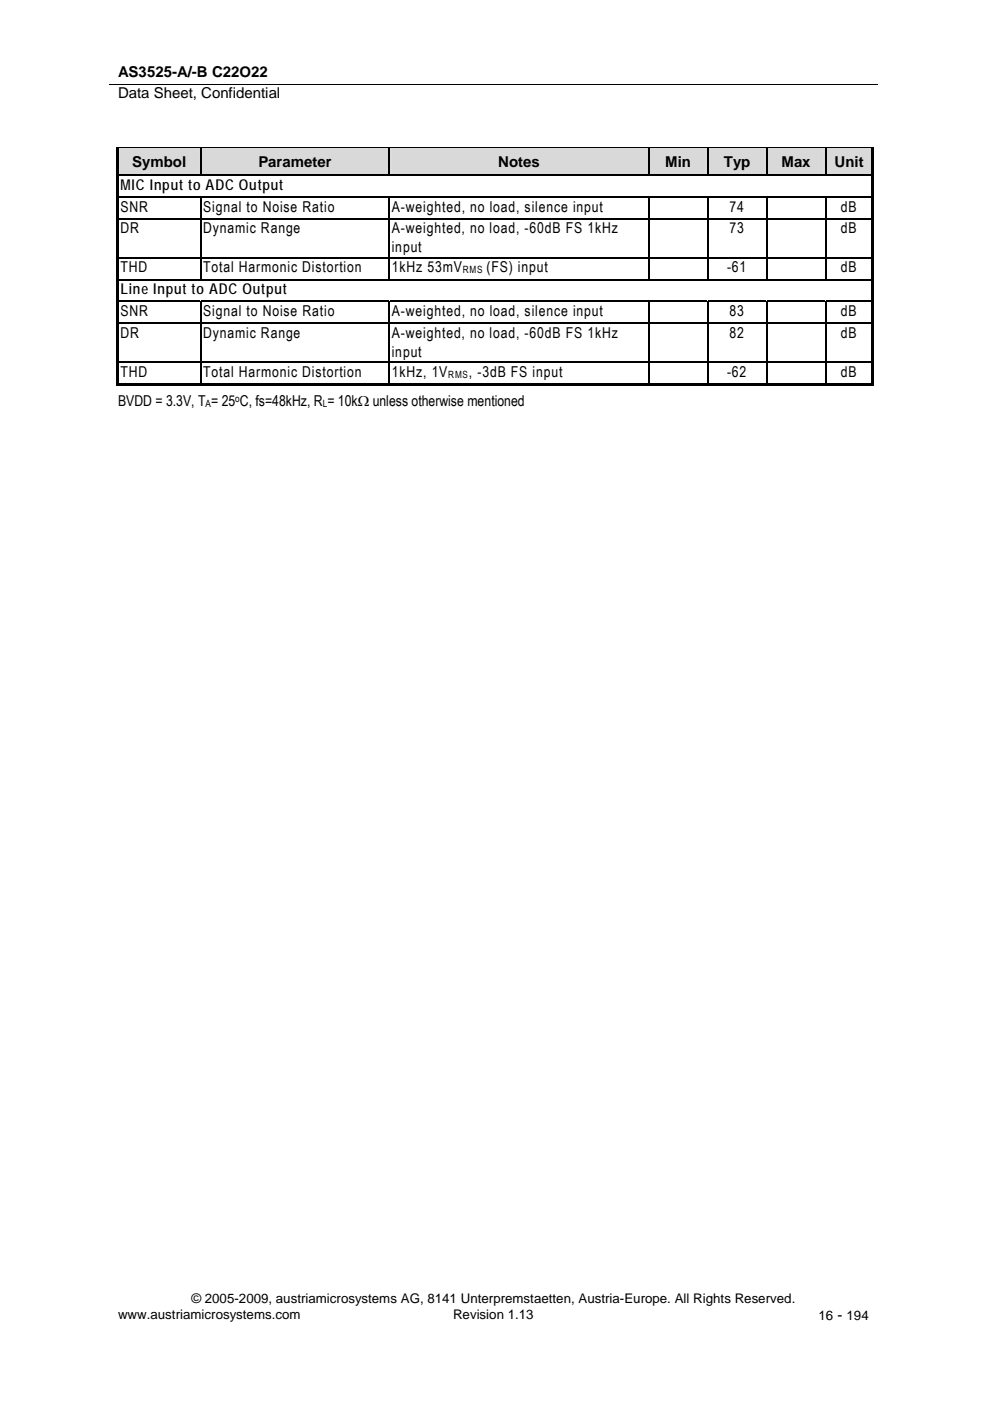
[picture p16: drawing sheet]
<svg xmlns="http://www.w3.org/2000/svg" width="210mm" height="297mm" viewBox="0 0 210 297" stroke-linecap="round" stroke-linejoin="round" font-family="sans-serif">
<defs><g id="words">
<g font-size="3.2">
<text x="25" y="16.3">AS3525-A/-B C22O22</text>
<text x="25" y="20.9">Data Sheet, Confidential</text>
<text x="28" y="35.4">Symbol</text>
<text x="54.8" y="35.4">Parameter</text>
<text x="105.6" y="35.4">Notes</text>
<text x="141.1" y="35.4">Min</text>
<text x="153.5" y="35.4">Typ</text>
<text x="165.7" y="35.4">Max</text>
<text x="177" y="35.4">Unit</text>
<text x="25.5" y="40.2">MIC Input to ADC Output</text>
<text x="25.5" y="44.9">SNR</text>
<text x="43.1" y="44.9">Signal to Noise Ratio</text>
<text x="83.1" y="44.9">A-weighted, no load, silence input</text>
<text x="154.7" y="44.9">74</text>
<text x="178.3" y="44.9">dB</text>
<text x="25.5" y="49.5">DR</text>
<text x="43.1" y="49.5">Dynamic Range</text>
<text x="83.1" y="53.5">input</text>
<text x="83.1" y="49.5">A-weighted, no load, -60dB FS 1kHz</text>
<text x="154.7" y="49.5">73</text>
<text x="178.3" y="49.5">dB</text>
<text x="25.5" y="57.8">THD</text>
<text x="43.1" y="57.8">Total Harmonic Distortion</text>
<text x="83.1" y="57.8">1kHz 53mV</text>
<text x="103.1" y="57.8">(FS) input</text>
<text x="154.2" y="57.8">-61</text>
<text x="178.3" y="57.8">dB</text>
<text x="25.5" y="62.4">Line Input to ADC Output</text>
<text x="25.5" y="67">SNR</text>
<text x="25.5" y="71.6">DR</text>
<text x="43.1" y="71.6">Dynamic Range</text>
<text x="43.1" y="67">Signal to Noise Ratio</text>
<text x="83.1" y="71.6">A-weighted, no load, -60dB FS 1kHz</text>
<text x="83.1" y="67">A-weighted, no load, silence input</text>
<text x="154.7" y="71.6">82</text>
<text x="154.7" y="67">83</text>
<text x="178.3" y="71.6">dB</text>
<text x="178.3" y="67">dB</text>
<text x="83.1" y="75.6">input</text>
<text x="25.5" y="79.9">THD</text>
<text x="43.1" y="79.9">Total Harmonic Distortion</text>
<text x="83.1" y="79.9">1kHz, 1V</text>
<text x="99.4" y="79.9">, -3dB FS input</text>
<text x="154.2" y="79.9">-62</text>
<text x="178.3" y="79.9">dB</text>
<text x="25" y="86.1">BVDD = 3.3V, T = 25 C, fs=48kHz, R = 10kΩ unless otherwise mentioned</text>
</g>
<g font-size="2.8">
<text x="25" y="279.6">www.austriamicrosystems.com</text>
<text x="40.6" y="276.4">© 2005-2009, austriamicrosystems AG, 8141 Unterpremstaetten, Austria-Europe. All Rights Reserved.</text>
<text x="96.1" y="279.6">Revision 1.13</text>
<text x="173.5" y="280">16 - 194</text>
</g>
<g font-size="2.1">
<text x="98.1" y="57.9">RMS</text>
<text x="95" y="80.1">RMS</text>
<text x="43.6" y="86.2">A</text>
<text x="49.9" y="85.2">o</text>
<text x="68.5" y="86.2">L</text>
</g>
</g></defs>
<path d="M23.1 17.8h162.9" fill="none" stroke="#000" stroke-width=".21"/>
<g fill="#d9d9d9">
<path d="M25.3 31.4h17.1v5.6h-17.1z"/>
<path d="M25.5 31.4h16.5v5.6h-16.5z"/>
<path d="M42.7 31.4h39.7v5.6h-39.7z"/>
<path d="M43.1 31.4h38.9v5.6h-38.9z"/>
<path d="M82.7 31.4h54.7v5.6h-54.7z"/>
<path d="M83.1 31.4h53.9v5.6h-53.9z"/>
<path d="M137.7 31.4h12.2v5.6h-12.2z"/>
<path d="M138.1 31.4h11.4v5.6h-11.4z"/>
<path d="M150.2 31.4h12.2v5.6h-12.2z"/>
<path d="M150.6 31.4h11.4v5.6h-11.4z"/>
<path d="M162.7 31.4h12.2v5.6h-12.2z"/>
<path d="M163.1 31.4h11.4v5.6h-11.4z"/>
<path d="M175.2 31.4h9.6v5.6h-9.6z"/>
<path d="M175.6 31.4h8.9v5.6h-8.9z"/>
</g>
<g fill="#000">
<path d="M24.7 31.2h.6v.2h-.6zM24.7 31.4h.6v5.6h-.6zM24.7 37h.6v.3h-.6zM42.4 31.2h.3v.2h-.3zM82.4 31.2h.3v.2h-.3zM137.4 31.2h.3v.2h-.3zM149.9 31.2h.3v.2h-.3zM162.4 31.2h.3v.2h-.3zM174.9 31.2h.3v.2h-.3zM184.8 31.2h.5v.2h-.5zM184.8 31.4h.5v5.6h-.5zM184.8 37h.5v.3h-.5z"/>
<path d="M24.7 37.3h.6v4.4h-.6zM24.7 41.7h.6v.2h-.6zM24.7 41.9h.6v4.4h-.6zM24.7 46.3h.6v.2h-.6zM24.7 46.5h.6v8.1h-.6zM24.7 54.6h.6v.2h-.6zM24.7 54.8h.6v4.4h-.6zM24.7 59.2h.6v.3h-.6zM42.4 41.7h.3v.2h-.3zM42.4 46.3h.3v.2h-.3zM42.4 54.6h.3v.2h-.3zM82.4 41.7h.3v.2h-.3z"/>
<path d="M82.4 46.3h.3v.2h-.3zM82.4 54.6h.3v.2h-.3zM137.4 41.7h.3v.2h-.3zM137.4 46.3h.3v.2h-.3zM137.4 54.6h.3v.2h-.3zM149.9 41.7h.3v.2h-.3zM149.9 46.3h.3v.2h-.3zM149.9 54.6h.3v.2h-.3zM162.4 41.7h.3v.2h-.3zM162.4 46.3h.3v.2h-.3zM162.4 54.6h.3v.2h-.3zM174.9 41.7h.3v.2h-.3z"/>
<path d="M174.9 46.3h.3v.2h-.3zM174.9 54.6h.3v.2h-.3zM184.8 37.3h.5v4.4h-.5zM184.8 41.7h.5v.2h-.5zM184.8 41.9h.5v4.4h-.5zM184.8 46.3h.5v.2h-.5zM184.8 46.5h.5v8.1h-.5zM184.8 54.6h.5v.2h-.5zM184.8 54.8h.5v4.4h-.5zM184.8 59.2h.5v.3h-.5zM24.7 59.5h.6v4.3h-.6zM24.7 63.8h.6v.3h-.6z"/>
<path d="M24.7 64.1h.6v4.3h-.6zM24.7 68.4h.6v.3h-.6zM24.7 68.7h.6v8h-.6zM24.7 76.7h.6v.3h-.6zM42.4 63.8h.3v.3h-.3zM42.4 68.4h.3v.3h-.3zM42.4 76.7h.3v.3h-.3zM82.4 63.8h.3v.3h-.3zM82.4 68.4h.3v.3h-.3zM82.4 76.7h.3v.3h-.3zM137.4 63.8h.3v.3h-.3zM137.4 68.4h.3v.3h-.3z"/>
<path d="M137.4 76.7h.3v.3h-.3zM149.9 63.8h.3v.3h-.3zM149.9 68.4h.3v.3h-.3zM149.9 76.7h.3v.3h-.3zM162.4 63.8h.3v.3h-.3zM162.4 68.4h.3v.3h-.3zM162.4 76.7h.3v.3h-.3zM174.9 63.8h.3v.3h-.3zM174.9 68.4h.3v.3h-.3zM174.9 76.7h.3v.3h-.3zM184.8 59.5h.5v4.3h-.5zM184.8 63.8h.5v.3h-.5z"/>
<path d="M184.8 64.1h.5v4.3h-.5zM184.8 68.4h.5v.3h-.5zM184.8 68.7h.5v8h-.5zM184.8 76.7h.5v.3h-.5zM24.7 77h.6v4.9h-.6zM24.7 81.3h17.7v.6h-17.7zM42.4 81.3h40v.6h-40zM82.4 81.3h55v.6h-55zM137.4 81.3h12.5v.6h-12.5zM149.9 81.3h12.5v.6h-12.5zM162.4 81.3h12.5v.6h-12.5zM174.9 81.3h9.9v.6h-9.9z"/>
<path d="M184.8 77h.5v4.9h-.5zM184.8 81.3h.5v.6h-.5z"/>
</g>
<g fill="none" stroke="#000" stroke-width=".25">
<path d="M25.3 31.3h17.1M25.3 37.2h159.5M42.5 31.4v5.6M42.7 31.3h39.7M82.5 31.4v5.6M82.7 31.3h54.7M137.5 31.4v5.6M137.7 31.3h12.2M150.1 31.4v5.6M150.2 31.3h12.2M162.6 31.4v5.6M162.7 31.3h12.2"/>
<path d="M175 31.4v5.6M175.2 31.3h9.6M25.3 41.8h17.1M25.3 46.4h17.1M25.3 54.7h17.1M25.3 59.3h159.5M42.5 41.9v4.4M42.5 46.5v8.1M42.5 54.8v4.4M42.7 41.8h39.7M42.7 46.4h39.7M42.7 54.7h39.7"/>
<path d="M82.5 41.9v4.4M82.5 46.5v8.1M82.5 54.8v4.4M82.7 41.8h54.7M82.7 46.4h54.7M82.7 54.7h54.7M137.5 41.9v4.4M137.5 46.5v8.1M137.5 54.8v4.4M137.7 41.8h12.2M137.7 46.4h12.2M137.7 54.7h12.2"/>
<path d="M150.1 41.9v4.4M150.1 46.5v8.1M150.1 54.8v4.4M150.2 41.8h12.2M150.2 46.4h12.2M150.2 54.7h12.2M162.6 41.9v4.4M162.6 46.5v8.1M162.6 54.8v4.4M162.7 41.8h12.2M162.7 46.4h12.2M162.7 54.7h12.2"/>
<path d="M175 41.9v4.4M175 46.5v8.1M175 54.8v4.4M175.2 41.8h9.6M175.2 46.4h9.6M175.2 54.7h9.6M25.3 63.9h17.1M25.3 68.6h17.1M25.3 76.8h17.1M42.5 64.1v4.3M42.5 68.7v8M42.5 77v4.3"/>
<path d="M42.7 63.9h39.7M42.7 68.6h39.7M42.7 76.8h39.7M82.5 64.1v4.3M82.5 68.7v8M82.5 77v4.3M82.7 63.9h54.7M82.7 68.6h54.7M82.7 76.8h54.7M137.5 64.1v4.3M137.5 68.7v8M137.5 77v4.3"/>
<path d="M137.7 63.9h12.2M137.7 68.6h12.2M137.7 76.8h12.2M150.1 64.1v4.3M150.1 68.7v8M150.1 77v4.3M150.2 63.9h12.2M150.2 68.6h12.2M150.2 76.8h12.2M162.6 64.1v4.3M162.6 68.7v8M162.6 77v4.3"/>
<path d="M162.7 63.9h12.2M162.7 68.6h12.2M162.7 76.8h12.2M175 64.1v4.3M175 68.7v8M175 77v4.3M175.2 63.9h9.6M175.2 68.6h9.6M175.2 76.8h9.6"/>
</g>
<path d="M25.3 31.4h17.1M42.7 31.4h39.7M82.7 31.4h54.7M137.7 31.4h12.2M150.2 31.4h12.2M162.7 31.4h12.2M175.2 31.4h9.6" fill="none" stroke="#d9d9d9" stroke-width=".21"/>
<use href="#words"/>
</svg>
